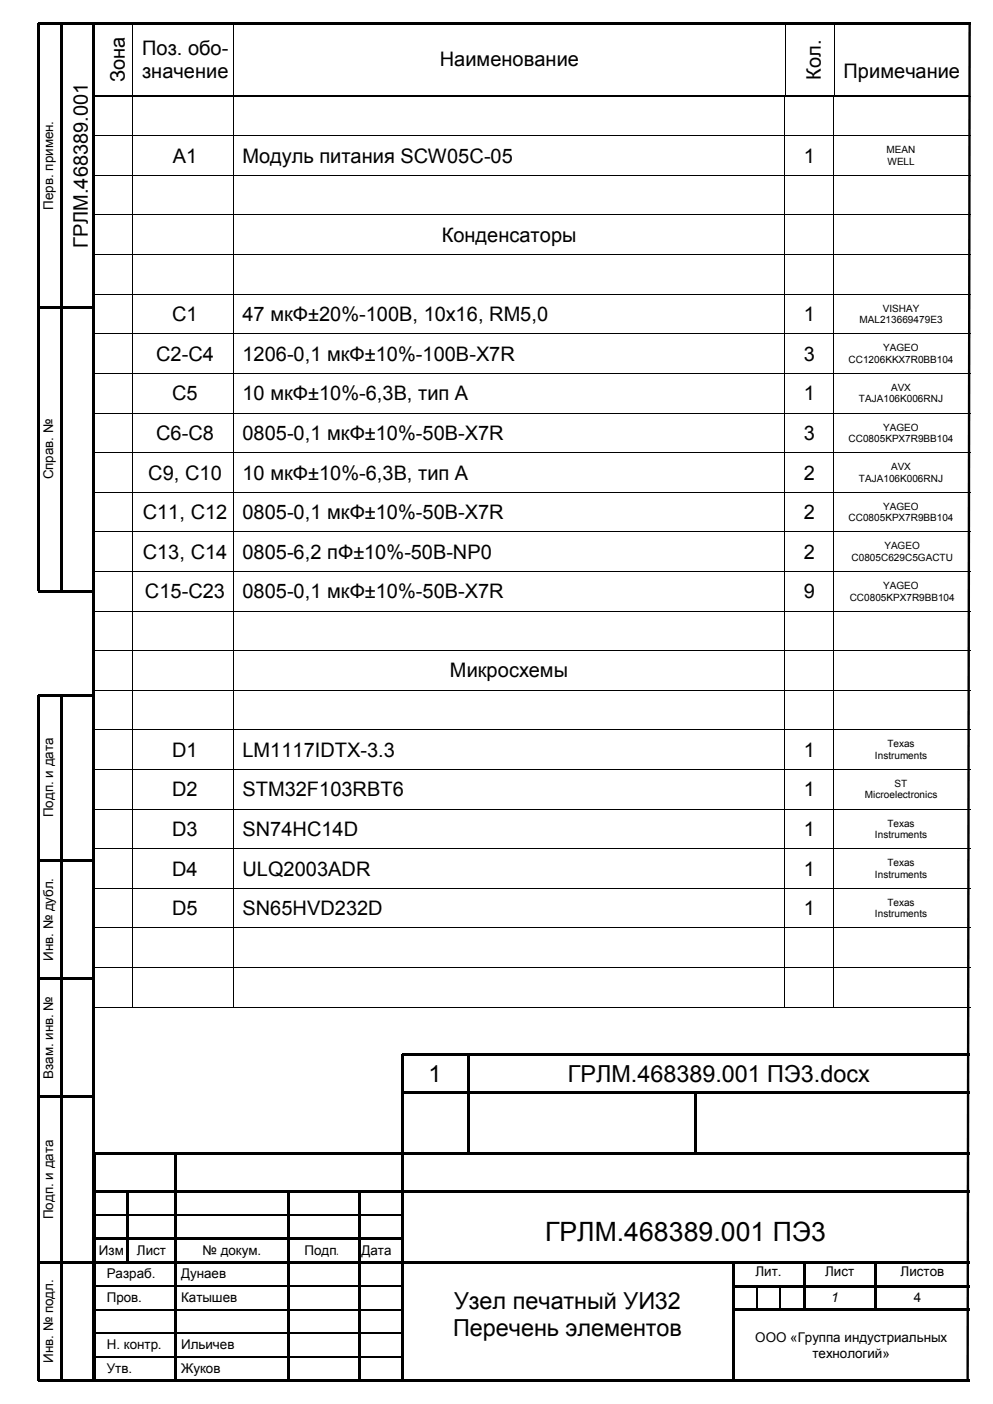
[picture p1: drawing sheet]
<svg xmlns="http://www.w3.org/2000/svg" width="210mm" height="297mm" viewBox="0 0 210 297" stroke-linecap="round" stroke-linejoin="round" font-family="sans-serif">
<defs><g id="words">
<text font-size="5.6" x="115.3" y="262.5">ГРЛМ.468389.001 ПЭ3</text>
<g font-size="5">
<text x="90.6" y="228.9">1</text>
<text x="120.1" y="228.9">ГРЛМ.468389.001 ПЭ3.docх</text>
<text x="96" y="276.9">Узел печатный УИ32</text>
<text x="95.8" y="282.7">Перечень элементов</text>
</g>
<g font-size="4.2">
<text x="30.1" y="11.6">Поз. обо-</text>
<text x="26.4" y="17.4" transform="rotate(-90 26.4 17.4)">Зона</text>
<text x="30.1" y="16.5">значение</text>
<text x="93" y="14.1">Наименование</text>
<text x="173.6" y="16.9" transform="rotate(-90 173.6 16.9)">Кол.</text>
<text x="178.4" y="16.5">Примечание</text>
<text x="36.5" y="34.4">A1</text>
<text x="51.3" y="34.4">Модуль питания SCW05C-05</text>
<text x="170" y="34.4">1</text>
<text x="18.6" y="52.5" transform="rotate(-90 18.6 52.5)">ГРЛМ.468389.001</text>
<text x="93.4" y="51.1">Конденсаторы</text>
<text x="36.4" y="67.9">C1</text>
<text x="51.3" y="67.9">47 мкФ±20%-100В, 10x16, RM5,0</text>
<text x="170" y="67.9">1</text>
<text x="33" y="76.3">C2-C4</text>
<text x="51.3" y="76.3">1206-0,1 мкФ±10%-100В-X7R</text>
<text x="170" y="76.3">3</text>
<text x="36.4" y="84.7">C5</text>
<text x="51.3" y="84.7">10 мкФ±10%-6,3В, тип A</text>
<text x="170" y="84.7">1</text>
<text x="33" y="93.1">C6-C8</text>
<text x="51.3" y="93.1">0805-0,1 мкФ±10%-50В-X7R</text>
<text x="170" y="93.1">3</text>
<text x="31.4" y="101.4">C9, C10</text>
<text x="51.3" y="101.4">10 мкФ±10%-6,3В, тип A</text>
<text x="170" y="101.4">2</text>
<text x="30.2" y="109.8">C11, C12</text>
<text x="51.3" y="109.8">0805-0,1 мкФ±10%-50В-X7R</text>
<text x="170" y="109.8">2</text>
<text x="30.2" y="118.2">C13, C14</text>
<text x="51.3" y="118.2">0805-6,2 пФ±10%-50В-NP0</text>
<text x="170" y="118.2">2</text>
<text x="30.6" y="126.5">C15-C23</text>
<text x="51.3" y="126.5">0805-0,1 мкФ±10%-50В-X7R</text>
<text x="170" y="126.5">9</text>
<text x="95.2" y="143.3">Микросхемы</text>
<text x="36.4" y="160.1">D1</text>
<text x="51.3" y="160.1">LM1117IDTX-3.3</text>
<text x="170" y="160.1">1</text>
<text x="36.4" y="168.4">D2</text>
<text x="51.3" y="168.4">STM32F103RBT6</text>
<text x="170" y="168.4">1</text>
<text x="36.4" y="176.8">D3</text>
<text x="51.3" y="176.8">SN74HC14D</text>
<text x="170" y="176.8">1</text>
<text x="36.4" y="185.2">D4</text>
<text x="51.3" y="185.2">ULQ2003ADR</text>
<text x="170" y="185.2">1</text>
<text x="36.4" y="193.6">D5</text>
<text x="51.3" y="193.6">SN65HVD232D</text>
<text x="170" y="193.6">1</text>
</g>
<g font-size="2.8">
<text x="11.2" y="44.4" transform="rotate(-90 11.2 44.4)">Перв. примен.</text>
<text x="11.2" y="101.4" transform="rotate(-90 11.2 101.4)">Справ. №</text>
<text x="11.2" y="172.9" transform="rotate(-90 11.2 172.9)">Подп. и дата</text>
<text x="11.2" y="203.3" transform="rotate(-90 11.2 203.3)">Инв. № дубл.</text>
<text x="11.2" y="228.3" transform="rotate(-90 11.2 228.3)">Взам. инв. №</text>
<text x="11.2" y="257.9" transform="rotate(-90 11.2 257.9)">Подп. и дата</text>
<text x="20.9" y="265.4">Изм</text>
<text x="23.1" y="268.6">.</text>
<text x="29" y="265.4">Лист</text>
<text x="42.8" y="265.4">№ докум.</text>
<text x="64.4" y="265.4">Подп.</text>
<text x="76.5" y="265.4">Дата</text>
<text x="159.8" y="269.9">Лит.</text>
<text x="174.5" y="269.9">Лист</text>
<text x="190.5" y="269.9">Листов</text>
<text x="22.6" y="270.4">Разраб.</text>
<text x="22.6" y="275.4">Пров.</text>
<text x="38.3" y="270.4">Дунаев</text>
<text x="38.3" y="275.4">Катышев</text>
<text x="175.8" y="275.4">1</text>
<text x="193.3" y="275.4">4</text>
<text x="22.6" y="285.4">Н. контр.</text>
<text x="38.3" y="285.4">Ильичев</text>
<text x="159.7" y="283.9">ООО «Группа индустриальных</text>
<text x="171.8" y="287.2">технологий»</text>
<text x="11.2" y="288.3" transform="rotate(-90 11.2 288.3)">Инв. № подл.</text>
<text x="22.6" y="290.4">Утв.</text>
<text x="38.3" y="290.4">Жуков</text>
</g>
<g font-size="2.1">
<text x="187.5" y="32.4">MEAN</text>
<text x="187.7" y="34.9">WELL</text>
<text x="186.7" y="66">VISHAY</text>
<text x="181.8" y="68.4">MAL213669479E3</text>
<text x="179.5" y="76.8">CC1206KKX7R0BB104</text>
<text x="186.8" y="74.3">YAGEO</text>
<text x="188.4" y="82.7">AVX</text>
<text x="181.7" y="85.1">TAJA106K006RNJ</text>
<text x="179.5" y="93.5">CC0805KPX7R9BB104</text>
<text x="186.8" y="91.1">YAGEO</text>
<text x="181.7" y="101.9">TAJA106K006RNJ</text>
<text x="188.4" y="99.5">AVX</text>
<text x="186.8" y="107.8">YAGEO</text>
<text x="179.5" y="110.3">CC0805KPX7R9BB104</text>
<text x="180.1" y="118.7">C0805C629C5GACTU</text>
<text x="187" y="116.2">YAGEO</text>
<text x="186.8" y="124.6">YAGEO</text>
<text x="179.7" y="127">CC0805KPX7R9BB104</text>
<text x="185" y="160.5">Instruments</text>
<text x="187.7" y="158.1">Texas</text>
<text x="189.2" y="166.5">ST</text>
<text x="182.9" y="168.9">Microelectronics</text>
<text x="185" y="177.3">Instruments</text>
<text x="187.7" y="174.9">Texas</text>
<text x="185" y="185.7">Instruments</text>
<text x="187.7" y="183.3">Texas</text>
<text x="187.7" y="191.6">Texas</text>
<text x="185" y="194.1">Instruments</text>
</g>
</g></defs>
<g fill="#000">
<path d="M7.8 5h.5v120.1h-.5zM8 4.7h12v.5h-12zM12.8 5h.5v120.1h-.5zM19.5 5h.6v287.1h-.6zM19.7 4.7h185.7v.5h-185.7zM19.8 4.7h185.3v.5h-185.3zM19.9 4.9h.2v.2h-.2zM27.9 4.9h.2v.2h-.2zM49.3 4.9h.2v.2h-.2zM165.9 4.9h.2v.2h-.2zM176.3 4.9h.2v.2h-.2zM204.8 5h.5l-.4 287.2h-.5z"/>
<path d="M204.9 4.9h.2v.2h-.2zM19.9 20.1h.2v.2h-.2zM27.9 20.1h.2v.2h-.2zM27.9 20.3h.2v.1h-.2zM27.9 28.7h.2v.1h-.2zM27.9 37h.2v.2h-.2zM49.3 20.3h.1v.1h-.1zM49.3 28.7h.1v.1h-.1zM49.3 37h.1v.2h-.1zM49.3 20.1h.2v.2h-.2zM165.9 20.3h.2v.1h-.2zM165.9 28.7h.2v.1h-.2z"/>
<path d="M165.9 37h.2v.2h-.2zM165.9 20.1h.2v.2h-.2zM176.3 20.3h.1v.1h-.1zM176.3 28.7h.1v.1h-.1zM176.3 37h.1v.2h-.1zM176.3 20.1h.2v.2h-.2zM204.9 20.1h.2v.2h-.2zM27.9 45.4h.2v.2h-.2zM27.9 53.8h.2v.1h-.2zM49.3 45.4h.1v.2h-.1zM49.3 53.8h.1v.1h-.1zM165.9 45.4h.2v.2h-.2z"/>
<path d="M165.9 53.8h.2v.1h-.2zM176.3 45.4h.1v.2h-.1zM176.3 53.8h.1v.1h-.1zM8 64.8h12v.5h-12zM27.9 62.1h.2v.2h-.2zM27.9 70.5h.2v.2h-.2zM27.9 78.9h.2v.2h-.2zM49.3 62.1h.1v.2h-.1zM49.3 70.5h.1v.2h-.1zM49.3 78.9h.1v.2h-.1zM165.9 62.1h.2v.2h-.2zM165.9 70.5h.2v.2h-.2z"/>
<path d="M165.9 78.9h.2v.2h-.2zM176.3 62.1h.1v.2h-.1zM176.3 70.5h.1v.2h-.1zM176.3 78.9h.1v.2h-.1zM27.9 87.3h.2v.2h-.2zM27.9 95.7h.2v.1h-.2zM49.3 87.3h.1v.2h-.1zM49.3 95.7h.1v.1h-.1zM165.9 87.3h.2v.2h-.2zM165.9 95.7h.2v.1h-.2zM176.3 87.3h.1v.2h-.1zM176.3 95.7h.1v.1h-.1z"/>
<path d="M27.9 104.1h.2v.1h-.2zM27.9 112.4h.2v.2h-.2zM49.3 104.1h.1v.1h-.1zM49.3 112.4h.1v.2h-.1zM165.9 104.1h.2v.1h-.2zM165.9 112.4h.2v.2h-.2zM176.3 104.1h.1v.1h-.1zM176.3 112.4h.1v.2h-.1zM8 124.8h12v.5h-12zM27.9 120.8h.2v.2h-.2zM27.9 129.2h.2v.2h-.2zM27.9 137.6h.2v.2h-.2z"/>
<path d="M49.3 120.8h.1v.2h-.1zM49.3 129.2h.1v.2h-.1zM49.3 137.6h.1v.2h-.1zM165.9 120.8h.2v.2h-.2zM165.9 129.2h.2v.2h-.2zM165.9 137.6h.2v.2h-.2zM176.3 120.8h.1v.2h-.1zM176.3 129.2h.1v.2h-.1zM176.3 137.6h.1v.2h-.1zM7.8 147h.5v145.1h-.5zM8 146.8h12v.5h-12zM12.8 147h.5v145.1h-.5z"/>
<path d="M27.9 145.9h.2v.2h-.2zM27.9 154.3h.2v.2h-.2zM49.3 145.9h.1v.2h-.1zM49.3 154.3h.1v.2h-.1zM165.9 145.9h.2v.2h-.2zM165.9 154.3h.2v.2h-.2zM176.3 145.9h.1v.2h-.1zM176.3 154.3h.1v.2h-.1zM27.9 162.7h.2v.2h-.2zM27.9 171.1h.2v.1h-.2zM27.9 179.5h.2v.1h-.2zM49.3 162.7h.1v.2h-.1z"/>
<path d="M49.3 171.1h.1v.1h-.1zM49.3 179.5h.1v.1h-.1zM165.9 162.7h.2v.2h-.2zM165.9 171.1h.2v.1h-.2zM165.9 179.5h.2v.1h-.2zM176.3 162.7h.1v.2h-.1zM176.3 171.1h.1v.1h-.1zM176.3 179.5h.1v.1h-.1zM8 181.8h12v.5h-12zM27.9 187.8h.2v.2h-.2zM27.9 196.2h.2v.2h-.2zM49.3 187.8h.1v.2h-.1z"/>
<path d="M49.3 196.2h.1v.2h-.1zM165.9 187.8h.2v.2h-.2zM165.9 196.2h.2v.2h-.2zM176.3 187.8h.1v.2h-.1zM176.3 196.2h.1v.2h-.1zM8 206.8h12v.5h-12zM27.9 204.6h.2v.2h-.2zM27.9 213h.2v.1h-.2zM49.3 204.6h.1v.2h-.1zM49.3 213h.1v.1h-.1zM165.9 204.6h.2v.2h-.2zM165.9 213h.2v.1h-.2z"/>
<path d="M176.3 204.6h.1v.2h-.1zM176.3 213h.1v.1h-.1zM8 231.8h12v.5h-12zM84.8 223.1h.5v21h-.5zM85 222.8h120.1v.5h-120.1zM85 230.8h120.1v.5h-120.1zM98.8 223.1h.5v21h-.5zM146.8 231.1h.5v13h-.5zM19.8 252.1h.5v40h-.5zM19.8 244.1h.5v8h-.5zM20 251.8h185.1v.5h-185.1zM20 243.8h185.1v.5h-185.1z"/>
<path d="M26.8 252.1h.5v14.9h-.5zM36.8 252.1h.5v40h-.5zM36.8 244.1h.5v8h-.5zM60.8 252.1h.5v40h-.5zM75.8 252.1h.5v40h-.5zM84.8 252.1h.5v40h-.5zM84.8 244.1h.5v8h-.5zM8 266.8h12v.5h-12zM20 261.8h65v.5h-65zM20 266.8h185.1v.5h-185.1zM154.8 267h.5v25.1h-.5zM155.1 271.8h50v.5h-50z"/>
<path d="M155.1 276.8h50v.5h-50zM169.8 267h.5v10.1h-.5zM184.8 267h.5v10.1h-.5zM8 291.8h12v.5h-12zM19.8 291.8h185.3v.5h-185.3z"/>
</g>
<g fill="none" stroke="#000" stroke-width=".21">
<path d="M20 5.1v15M20.1 5h7.8M28 5.1v15M28.1 5h21.2M49.4 5.1v15M49.5 5h116.4M166 5.1v15M166.1 5h10.2M176.4 5.1v15M176.5 5h28.4M205 5.1v15M20 20.4h7.9"/>
<path d="M20 28.7h7.9M20 37.1h7.9M20.1 20.2h7.8M28 20.4v8.3M28 28.8v8.2M28 37.2v8.2M28.1 20.2h21.2M28.1 20.4h21.2M28.1 28.7h21.2M28.1 37.1h21.2M49.4 20.4v8.3M49.4 28.8v8.2"/>
<path d="M49.4 37.2v8.2M49.4 20.4h116.5M49.4 28.7h116.5M49.4 37.1h116.5M49.5 20.2h116.4M166 20.4v8.3M166 28.8v8.2M166 37.2v8.2M166.1 20.4h10.2M166.1 28.7h10.2M166.1 37.1h10.2M166.1 20.2h10.2"/>
<path d="M176.4 20.4v8.3M176.4 28.8v8.2M176.4 37.2v8.2M176.4 20.4h28.9M176.4 28.7h28.9M176.4 37.1h28.9M176.5 20.2h28.4M20 45.5h7.9M20 53.8h7.9M28 45.6v8.2M28 53.9v8.2M28.1 45.5h21.2"/>
<path d="M28.1 53.8h21.2M49.4 45.6v8.2M49.4 53.9v8.2M49.4 45.5h116.5M49.4 53.8h116.5M166 45.6v8.2M166 53.9v8.2M166.1 45.5h10.2M166.1 53.8h10.2M176.4 45.6v8.2M176.4 53.9v8.2M176.4 45.5h28.9"/>
<path d="M176.4 53.8h28.9M20 62.2h7.9M20 70.6h7.9M20 79h7.9M28 62.3v8.2M28 70.7v8.2M28 79.1v8.2M28.1 62.2h21.2M28.1 70.6h21.2M28.1 79h21.2M49.4 62.3v8.2M49.4 70.7v8.2"/>
<path d="M49.4 79.1v8.2M49.4 62.2h116.5M49.4 70.6h116.5M49.4 79h116.5M166 62.3v8.2M166 70.7v8.2M166 79.1v8.2M166.1 62.2h10.2M166.1 70.6h10.2M166.1 79h10.2M176.4 62.3v8.2M176.4 70.7v8.2"/>
<path d="M176.4 79.1v8.2M176.4 62.2h28.9M176.4 70.6h28.9M176.4 79h28.9M20 87.4h7.9M20 95.8h7.9M28 87.5v8.2M28 95.8v8.3M28.1 87.4h21.2M28.1 95.8h21.2M49.4 87.5v8.2M49.4 95.8v8.3"/>
<path d="M49.4 87.4h116.5M49.4 95.8h116.5M166 87.5v8.2M166 95.8v8.3M166.1 87.4h10.2M166.1 95.8h10.2M176.4 87.5v8.2M176.4 95.8v8.3M176.4 87.4h28.9M176.4 95.8h28.9M20 104.1h7.9M20 112.5h7.9"/>
<path d="M28 104.2v8.2M28 112.6v8.2M28.1 104.1h21.2M28.1 112.5h21.2M49.4 104.2v8.2M49.4 112.6v8.2M49.4 104.1h116.5M49.4 112.5h116.5M166 104.2v8.2M166 112.6v8.2M166.1 104.1h10.2M166.1 112.5h10.2"/>
<path d="M176.4 104.2v8.2M176.4 112.6v8.2M176.4 104.1h28.9M176.4 112.5h28.9M20 120.9h7.9M20 129.3h7.9M20 137.7h7.9M28 121v8.2M28 129.4v8.2M28 137.8v8.1M28.1 120.9h21.2M28.1 129.3h21.2"/>
<path d="M28.1 137.7h21.2M49.4 121v8.2M49.4 129.4v8.2M49.4 137.8v8.1M49.4 120.9h116.5M49.4 129.3h116.5M49.4 137.7h116.5M166 121v8.2M166 129.4v8.2M166 137.8v8.1M166.1 120.9h10.2M166.1 129.3h10.2"/>
<path d="M166.1 137.7h10.2M176.4 121v8.2M176.4 129.4v8.2M176.4 137.8v8.1M176.4 120.9h28.9M176.4 129.3h28.9M176.4 137.7h28.9M20 146h7.9M20 154.4h7.9M28 146.1v8.2M28 154.5v8.2M28.1 146h21.2"/>
<path d="M28.1 154.4h21.2M49.4 146.1v8.2M49.4 154.5v8.2M49.4 146h116.5M49.4 154.4h116.5M166 146.1v8.2M166 154.5v8.2M166.1 146h10.2M166.1 154.4h10.2M176.4 146.1v8.2M176.4 154.5v8.2M176.4 146h28.9"/>
<path d="M176.4 154.4h28.9M20 162.8h7.9M20 171.2h7.9M20 179.5h7.9M28 162.9v8.2M28 171.2v8.3M28 179.6v8.2M28.1 162.8h21.2M28.1 171.2h21.2M28.1 179.5h21.2M49.4 162.9v8.2M49.4 171.2v8.3"/>
<path d="M49.4 179.6v8.2M49.4 162.8h116.5M49.4 171.2h116.5M49.4 179.5h116.5M166 162.9v8.2M166 171.2v8.3M166 179.6v8.2M166.1 162.8h10.2M166.1 171.2h10.2M166.1 179.5h10.2M176.4 162.9v8.2M176.4 171.2v8.3"/>
<path d="M176.4 179.6v8.2M176.4 162.8h28.9M176.4 171.2h28.9M176.4 179.5h28.9M20 187.9h7.9M20 196.3h7.9M28 188v8.2M28 196.4v8.2M28.1 187.9h21.2M28.1 196.3h21.2M49.4 188v8.2M49.4 196.4v8.2"/>
<path d="M49.4 187.9h116.5M49.4 196.3h116.5M166 188v8.2M166 196.4v8.2M166.1 187.9h10.2M166.1 196.3h10.2M176.4 188v8.2M176.4 196.4v8.2M176.4 187.9h28.9M176.4 196.3h28.9M19.8 213.1h8.1M20 204.7h7.9"/>
<path d="M28 204.8v8.2M28.1 204.7h21.2M28.1 213.1h21.2M49.4 204.8v8.2M49.4 204.7h116.5M49.4 213.1h116.5M166 204.8v8.2M166.1 204.7h10.2M166.1 213.1h10.2M176.4 204.8v8.2M176.4 204.7h28.9M176.4 213.1h28.9"/>
</g>
<path d="M20 257h65M20 272h65M20 277.1h65M160.1 272v5.1M165.1 272v5.1M20 287.1h65" fill="none" stroke="#000" stroke-width=".25"/>
<path d="M20 282h65" fill="none" stroke="#000" stroke-width=".3"/>
<use href="#words"/>
</svg>
